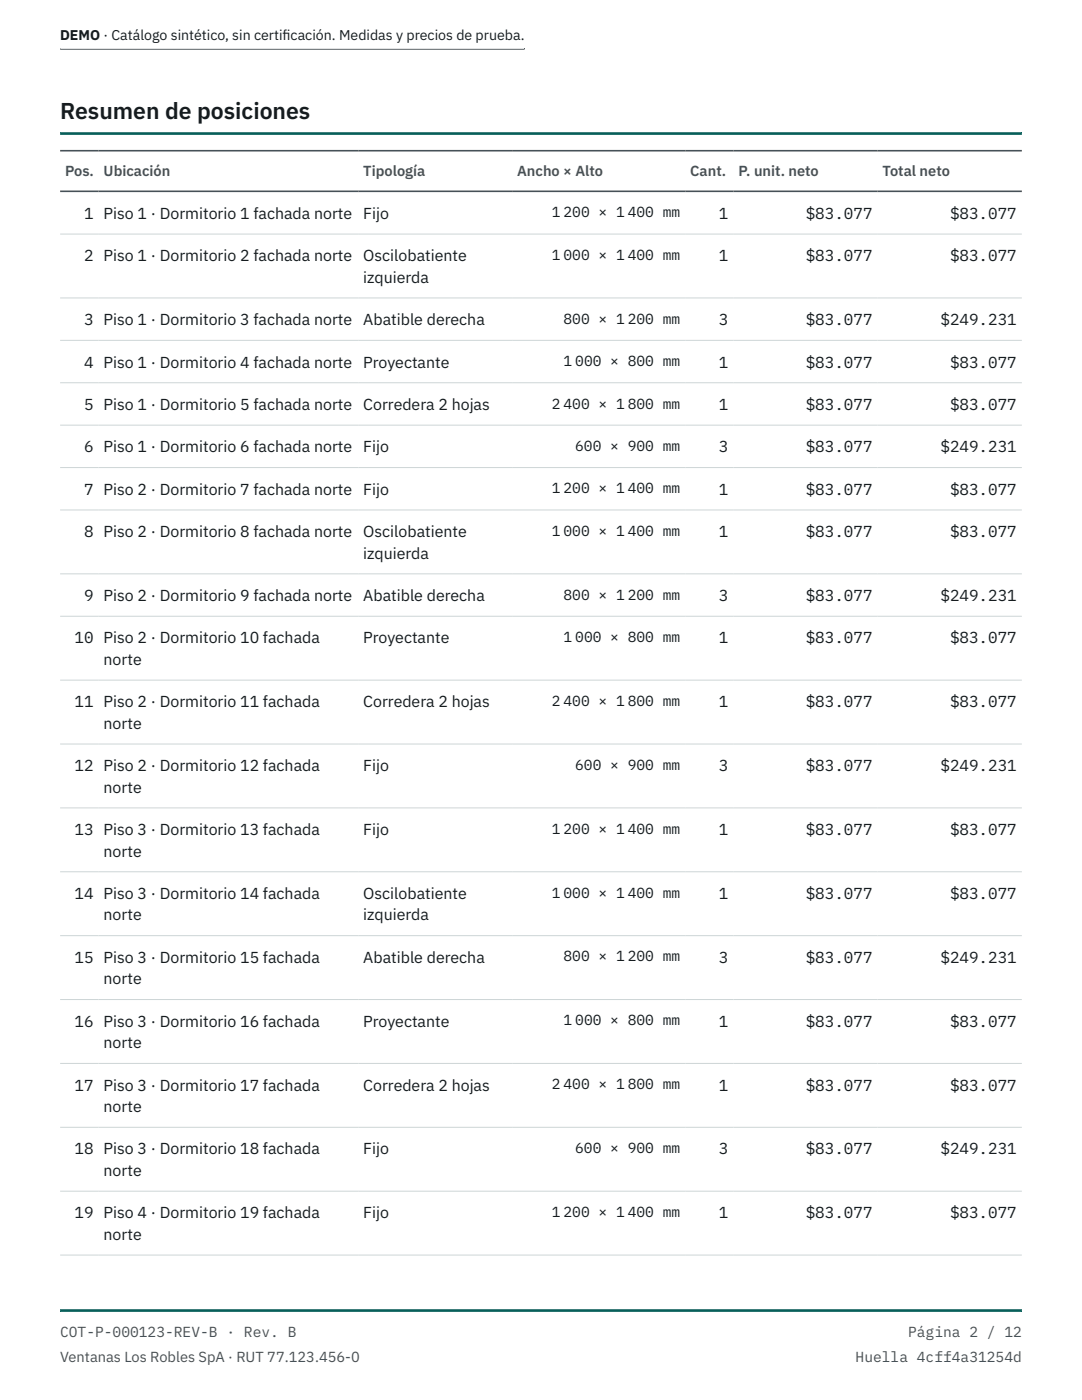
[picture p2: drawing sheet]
<svg xmlns="http://www.w3.org/2000/svg" width="216mm" height="279mm" viewBox="0 0 216 279" stroke-linecap="round" stroke-linejoin="round" font-family="sans-serif">
<defs><g id="words">
<text font-size="4.6" fill="#161c1f" x="12" y="23.8">Resumen de posiciones</text>
<g font-size="3.2" fill="#161c1f">
<text x="16.8" y="43.7">1 Piso 1 · Dormitorio 1 fachada norte Fijo</text>
<text x="143.4" y="43.7">1</text>
<text x="160.8" y="43.7">$83.077</text>
<text x="189.6" y="43.7">$83.077</text>
<text x="16.8" y="52.1">2 Piso 1 · Dormitorio 2 fachada norte Oscilobatiente</text>
<text x="143.4" y="52.1">1</text>
<text x="160.8" y="52.1">$83.077</text>
<text x="189.6" y="52.1">$83.077</text>
<text x="72.5" y="56.4">izquierda</text>
<text x="16.8" y="64.9">3 Piso 1 · Dormitorio 3 fachada norte Abatible derecha</text>
<text x="143.4" y="64.9">3</text>
<text x="160.8" y="64.9">$83.077</text>
<text x="187.7" y="64.9">$249.231</text>
<text x="16.8" y="73.3">4 Piso 1 · Dormitorio 4 fachada norte Proyectante</text>
<text x="143.4" y="73.3">1</text>
<text x="160.8" y="73.3">$83.077</text>
<text x="189.6" y="73.3">$83.077</text>
<text x="16.8" y="81.8">5 Piso 1 · Dormitorio 5 fachada norte Corredera 2 hojas</text>
<text x="143.4" y="81.8">1</text>
<text x="160.8" y="81.8">$83.077</text>
<text x="189.6" y="81.8">$83.077</text>
<text x="16.8" y="90.3">6 Piso 1 · Dormitorio 6 fachada norte Fijo</text>
<text x="143.4" y="90.3">3</text>
<text x="160.8" y="90.3">$83.077</text>
<text x="187.7" y="90.3">$249.231</text>
<text x="16.8" y="98.7">7 Piso 2 · Dormitorio 7 fachada norte Fijo</text>
<text x="143.4" y="98.7">1</text>
<text x="160.8" y="98.7">$83.077</text>
<text x="189.6" y="98.7">$83.077</text>
<text x="16.8" y="107.2">8 Piso 2 · Dormitorio 8 fachada norte Oscilobatiente</text>
<text x="143.4" y="107.2">1</text>
<text x="160.8" y="107.2">$83.077</text>
<text x="189.6" y="107.2">$83.077</text>
<text x="72.5" y="111.5">izquierda</text>
<text x="16.8" y="119.9">9 Piso 2 · Dormitorio 9 fachada norte Abatible derecha</text>
<text x="143.4" y="119.9">3</text>
<text x="160.8" y="119.9">$83.077</text>
<text x="187.7" y="119.9">$249.231</text>
<text x="14.9" y="128.4">10 Piso 2 · Dormitorio 10 fachada</text>
<text x="72.5" y="128.4">Proyectante</text>
<text x="143.4" y="128.4">1</text>
<text x="160.8" y="128.4">$83.077</text>
<text x="189.6" y="128.4">$83.077</text>
<text x="20.7" y="132.7">norte</text>
<text x="14.9" y="141.2">11 Piso 2 · Dormitorio 11 fachada</text>
<text x="72.5" y="141.2">Corredera 2 hojas</text>
<text x="143.4" y="141.2">1</text>
<text x="160.8" y="141.2">$83.077</text>
<text x="189.6" y="141.2">$83.077</text>
<text x="20.7" y="145.4">norte</text>
<text x="14.9" y="153.9">12 Piso 2 · Dormitorio 12 fachada</text>
<text x="72.5" y="153.9">Fijo</text>
<text x="143.4" y="153.9">3</text>
<text x="160.8" y="153.9">$83.077</text>
<text x="187.7" y="153.9">$249.231</text>
<text x="20.7" y="158.2">norte</text>
<text x="14.9" y="166.7">13 Piso 3 · Dormitorio 13 fachada</text>
<text x="72.5" y="166.7">Fijo</text>
<text x="143.4" y="166.7">1</text>
<text x="160.8" y="166.7">$83.077</text>
<text x="189.6" y="166.7">$83.077</text>
<text x="20.7" y="170.9">norte</text>
<text x="14.9" y="179.4">14 Piso 3 · Dormitorio 14 fachada</text>
<text x="72.5" y="179.4">Oscilobatiente</text>
<text x="143.4" y="179.4">1</text>
<text x="160.8" y="179.4">$83.077</text>
<text x="189.6" y="179.4">$83.077</text>
<text x="20.7" y="183.7">norte</text>
<text x="72.5" y="183.7">izquierda</text>
<text x="14.9" y="192.2">15 Piso 3 · Dormitorio 15 fachada</text>
<text x="20.7" y="196.4">norte</text>
<text x="72.5" y="192.2">Abatible derecha</text>
<text x="143.4" y="192.2">3</text>
<text x="160.8" y="192.2">$83.077</text>
<text x="187.7" y="192.2">$249.231</text>
<text x="14.9" y="204.9">16 Piso 3 · Dormitorio 16 fachada</text>
<text x="20.7" y="209.2">norte</text>
<text x="72.5" y="204.9">Proyectante</text>
<text x="143.4" y="204.9">1</text>
<text x="160.8" y="204.9">$83.077</text>
<text x="189.6" y="204.9">$83.077</text>
<text x="14.9" y="217.7">17 Piso 3 · Dormitorio 17 fachada</text>
<text x="20.7" y="221.9">norte</text>
<text x="72.5" y="217.7">Corredera 2 hojas</text>
<text x="143.4" y="217.7">1</text>
<text x="160.8" y="217.7">$83.077</text>
<text x="189.6" y="217.7">$83.077</text>
<text x="14.9" y="230.4">18 Piso 3 · Dormitorio 18 fachada</text>
<text x="72.5" y="230.4">Fijo</text>
<text x="143.4" y="230.4">3</text>
<text x="160.8" y="230.4">$83.077</text>
<text x="187.7" y="230.4">$249.231</text>
<text x="20.7" y="234.7">norte</text>
<text x="14.9" y="243.1">19 Piso 4 · Dormitorio 19 fachada</text>
<text x="72.5" y="243.1">Fijo</text>
<text x="143.4" y="243.1">1</text>
<text x="160.8" y="243.1">$83.077</text>
<text x="189.6" y="243.1">$83.077</text>
<text x="20.7" y="247.4">norte</text>
</g>
<g font-size="2.9" fill="#465158">
<text x="13" y="35.2">Pos. Ubicación</text>
<text x="72.5" y="35.2">Tipología</text>
<text x="103.2" y="35.2">Ancho × Alto</text>
<text x="137.7" y="35.2">Cant.</text>
<text x="147.3" y="35.2">P. unit. neto</text>
<text x="176.1" y="35.2">Total neto</text>
<text x="12" y="266.9">COT-P-000123-REV-B · Rev. B</text>
<text x="181.2" y="266.9">Página 2 / 12</text>
<text x="12" y="271.7">Ventanas Los Robles SpA · RUT 77.123.456-0</text>
<text x="170.7" y="271.7">Huella 4cff4a31254d</text>
</g>
<g font-size="2.9" fill="#161c1f">
<text x="110.1" y="43.4">1 200 × 1 400 mm</text>
<text x="110.1" y="51.9">1 000 × 1 400 mm</text>
<text x="112.5" y="64.6">800 × 1 200 mm</text>
<text x="112.5" y="73.1">1 000 × 800 mm</text>
<text x="110.1" y="81.5">2 400 × 1 800 mm</text>
<text x="114.8" y="90">600 × 900 mm</text>
<text x="110.1" y="98.5">1 200 × 1 400 mm</text>
<text x="110.1" y="106.9">1 000 × 1 400 mm</text>
<text x="112.5" y="119.7">800 × 1 200 mm</text>
<text x="112.5" y="128.1">1 000 × 800 mm</text>
<text x="110.1" y="140.9">2 400 × 1 800 mm</text>
<text x="114.8" y="153.6">600 × 900 mm</text>
<text x="110.1" y="166.4">1 200 × 1 400 mm</text>
<text x="110.1" y="179.1">1 000 × 1 400 mm</text>
<text x="112.5" y="191.9">800 × 1 200 mm</text>
<text x="112.5" y="204.6">1 000 × 800 mm</text>
<text x="110.1" y="217.4">2 400 × 1 800 mm</text>
<text x="114.8" y="230.1">600 × 900 mm</text>
<text x="110.1" y="242.9">1 200 × 1 400 mm</text>
</g>
<g font-size="2.8" fill="#161c1f">
<text x="12" y="8">DEMO · Catálogo sintético, sin certif</text>
<text x="56.4" y="8">icación. Medidas y precios de prueba.</text>
</g>
</g></defs>
<path d="M12 26.3l191.9 .1zM12 26.3h191.9v.6h-191.9z" fill-rule="evenodd" fill="#075f5a"/>
<g fill="none" stroke="#cdd5d6" stroke-width=".2">
<path d="M12 46.7h191.9M12 59.5h191.9M12 67.9h191.9M12 76.4h191.9M12 84.9h191.9M12 93.3h191.9M12 101.8h191.9M12 114.5h191.9M12 123h191.9M12 135.7h191.9M12 148.5h191.9M12 161.2h191.9"/>
<path d="M12 174h191.9M12 186.7h191.9M12 199.5h191.9M12 212.2h191.9M12 225h191.9M12 237.7h191.9M12 250.5h191.9"/>
</g>
<path d="M12 30.1h191.9M12 38.2h191.9" fill="none" stroke="#465158" stroke-width=".32"/>
<path d="M12 9.7h92.7zM12 9.7h92.7v.2h-92.7z" fill-rule="evenodd" fill="#465158"/>
<path d="M12 261.8l191.9 .1zM12 261.3h191.9v.6h-191.9z" fill-rule="evenodd" fill="#075f5a"/>
<use href="#words"/>
</svg>
